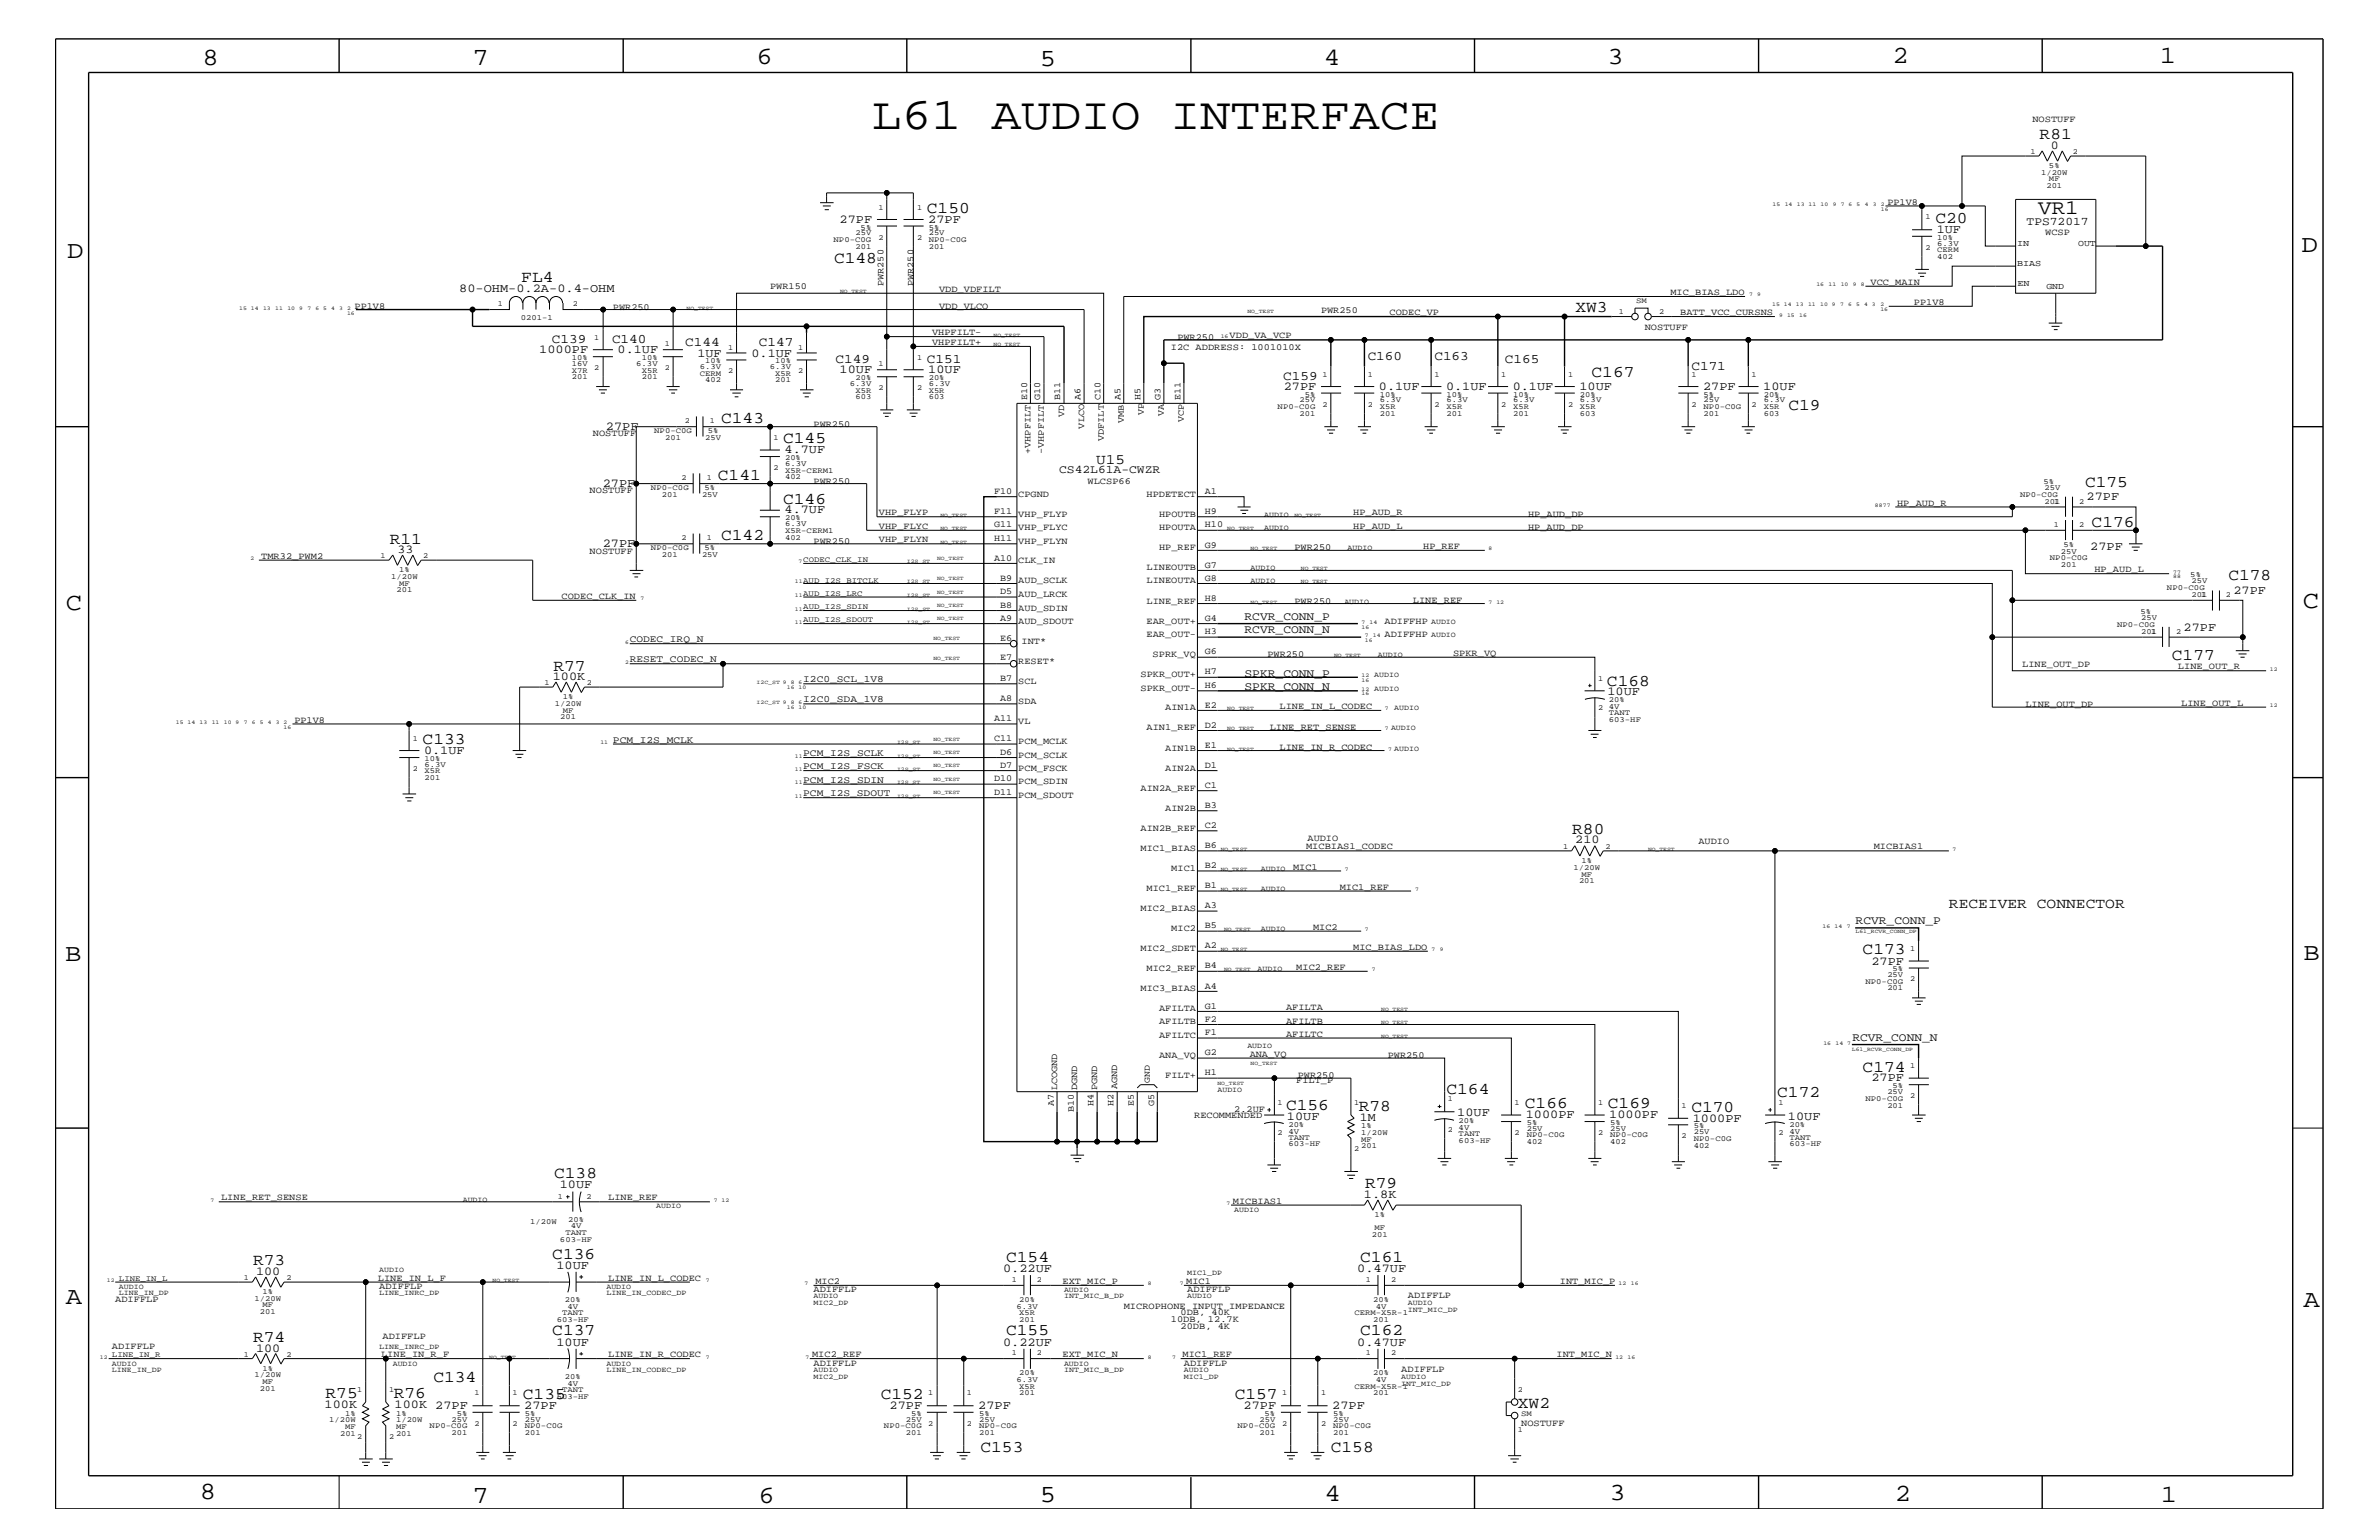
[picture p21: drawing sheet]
<svg xmlns="http://www.w3.org/2000/svg" width="432mm" height="279mm" viewBox="0 0 432 279" stroke-linecap="round" stroke-linejoin="round" font-family="sans-serif">
<defs><g id="words">
<text font-size="8.2" x="158.2" y="23.4">L61 AUDIO INTERFACE</text>
<g font-size="4.5">
<text x="36.8" y="11.7">8</text>
<text x="85.8" y="11.7">7</text>
<text x="137.3" y="11.5">6</text>
<text x="240.3" y="11.7">4</text>
<text x="291.8" y="11.5">3</text>
<text x="343.5" y="11.5">2</text>
<text x="392" y="11.5">1</text>
<text x="188.7" y="12.1">5</text>
<text x="12.2" y="46.8">D</text>
<text x="417.7" y="45.7">D</text>
<text x="11.9" y="110.6">C</text>
<text x="418" y="110.3">C</text>
<text x="11.9" y="174.3">B</text>
<text x="418.1" y="174.2">B</text>
<text x="11.9" y="236.7">A</text>
<text x="418.1" y="237.1">A</text>
<text x="36.2" y="271.9">8</text>
<text x="85.8" y="272.7">7</text>
<text x="137.7" y="272.7">6</text>
<text x="188.7" y="272.5">5</text>
<text x="240.4" y="272.3">4</text>
<text x="292.1" y="272.2">3</text>
<text x="343.9" y="272.3">2</text>
<text x="392.2" y="272.6">1</text>
</g>
<text font-size="3.7" x="370" y="38.9">VR1</text>
<g font-size="3">
<text x="370.2" y="25.3">R81</text>
<text x="168.2" y="38.6">C150</text>
<text x="351.3" y="40.4">C20</text>
<text x="151.4" y="47.7">C148</text>
<text x="94.6" y="51.3">FL4</text>
<text x="286" y="56.7">XW3</text>
<text x="288.9" y="68.4">C167</text>
<text x="130.9" y="76.8">C143</text>
<text x="324.6" y="74.4">C19</text>
<text x="142.2" y="80.5">C145</text>
<text x="130.3" y="87.1">C141</text>
<text x="378.5" y="88.3">C175</text>
<text x="142.2" y="91.4">C146</text>
<text x="379.6" y="95.6">C176</text>
<text x="70.7" y="98.7">R11</text>
<text x="130.9" y="98">C142</text>
<text x="404.5" y="105.3">C178</text>
<text x="394.2" y="119.8">C177</text>
<text x="100.5" y="121.7">R77</text>
<text x="291.7" y="124.4">C168</text>
<text x="76.7" y="135">C133</text>
<text x="285.4" y="151.3">R80</text>
<text x="338.1" y="173.2">C173</text>
<text x="338.1" y="194.4">C174</text>
<text x="233.4" y="201.5">C156</text>
<text x="246.6" y="201.5">R78</text>
<text x="262.6" y="198.4">C164</text>
<text x="276.8" y="201">C166</text>
<text x="291.8" y="201">C169</text>
<text x="307" y="201.7">C170</text>
<text x="322.6" y="199">C172</text>
<text x="100.6" y="213.8">C138</text>
<text x="247.8" y="215.6">R79</text>
<text x="45.9" y="229.6">R73</text>
<text x="100.2" y="228.4">C136</text>
<text x="182.6" y="229">C154</text>
<text x="246.9" y="229">C161</text>
<text x="45.9" y="243.5">R74</text>
<text x="100.2" y="242.3">C137</text>
<text x="182.6" y="242.3">C155</text>
<text x="246.9" y="242.3">C162</text>
<text x="78.7" y="250.7">C134</text>
<text x="59.1" y="253.7">R75</text>
<text x="71.5" y="253.7">R76</text>
<text x="94.9" y="253.8">C135</text>
<text x="159.9" y="253.8">C152</text>
<text x="224.1" y="253.8">C157</text>
<text x="275.5" y="255.5">XW2</text>
<text x="178" y="263.5">C153</text>
<text x="241.6" y="263.5">C158</text>
</g>
<g font-size="2.6">
<text x="199" y="84.1">U15</text>
<text x="353.7" y="164.7">RECEIVER CONNECTOR</text>
</g>
<g font-size="2.4">
<text x="100.2" y="62.3">C139</text>
<text x="111.1" y="62.3">C140</text>
<text x="124.4" y="62.9">C144</text>
<text x="137.8" y="62.9">C147</text>
<text x="151.6" y="65.9">C149</text>
<text x="168.2" y="65.9">C151</text>
<text x="248.2" y="65.3">C160</text>
<text x="260.4" y="65.3">C163</text>
<text x="273.1" y="65.9">C165</text>
<text x="232.9" y="68.9">C159</text>
<text x="307" y="67.1">C171</text>
</g>
<g font-size="2.2">
<text x="372.2" y="27">0</text>
<text x="152.4" y="40.4">27PF</text>
<text x="168.5" y="40.4">27PF</text>
<text x="351.5" y="42.3">1UF</text>
<text x="83.4" y="52.9">80-OHM-0.2A-0.4-OHM</text>
<text x="97.9" y="64">1000PF</text>
<text x="112.1" y="64">0.1UF</text>
<text x="126.6" y="64.7">1UF</text>
<text x="136.4" y="64.7">0.1UF</text>
<text x="152.4" y="67.7">10UF</text>
<text x="168.5" y="67.7">10UF</text>
<text x="233" y="70.7">27PF</text>
<text x="250.3" y="70.7">0.1UF</text>
<text x="262.5" y="70.7">0.1UF</text>
<text x="274.6" y="70.7">0.1UF</text>
<text x="286.7" y="70.7">10UF</text>
<text x="309.1" y="70.7">27PF</text>
<text x="320" y="70.7">10UF</text>
<text x="110" y="78">27PF</text>
<text x="142.4" y="82.2">4.7UF</text>
<text x="109.4" y="88.3">27PF</text>
<text x="142.4" y="93.2">4.7UF</text>
<text x="378.7" y="90.7">27PF</text>
<text x="72.1" y="100.4">33</text>
<text x="109.4" y="99.3">27PF</text>
<text x="379.4" y="99.9">27PF</text>
<text x="405.4" y="107.7">27PF</text>
<text x="396.3" y="114.4">27PF</text>
<text x="100.3" y="123.4">100K</text>
<text x="291.8" y="126.2">10UF</text>
<text x="77" y="136.8">0.1UF</text>
<text x="285.9" y="153">210</text>
<text x="339.7" y="175">27PF</text>
<text x="339.7" y="196.2">27PF</text>
<text x="233.6" y="203.1">10UF</text>
<text x="246.8" y="203.4">1M</text>
<text x="264.5" y="202.6">10UF</text>
<text x="276.9" y="202.9">1000PF</text>
<text x="292.1" y="202.9">1000PF</text>
<text x="307.3" y="203.5">1000PF</text>
<text x="324.5" y="203.1">10UF</text>
<text x="101.6" y="215.6">10UF</text>
<text x="247.6" y="217.3">1.8K</text>
<text x="46.5" y="231.3">100</text>
<text x="101" y="230.2">10UF</text>
<text x="182.1" y="230.7">0.22UF</text>
<text x="246.3" y="230.7">0.47UF</text>
<text x="46.5" y="245.2">100</text>
<text x="101" y="244.1">10UF</text>
<text x="182.1" y="244.1">0.22UF</text>
<text x="246.3" y="244.1">0.47UF</text>
<text x="58.9" y="255.5">100K</text>
<text x="71.6" y="255.5">100K 27PF</text>
<text x="95.2" y="255.6">27PF</text>
<text x="161.5" y="255.6">27PF</text>
<text x="177.5" y="255.6">27PF</text>
<text x="225.7" y="255.6">27PF</text>
<text x="241.8" y="255.6">27PF</text>
</g>
<g font-size="2.1">
<text x="367.8" y="40.8">TPS72017</text>
<text x="192.2" y="85.9">CS42L61A-CWZR</text>
<text x="225.9" y="112.6">RCVR_CONN_P</text>
<text x="225.9" y="114.9">RCVR_CONN_N</text>
<text x="225.9" y="125.3">SPKR_CONN_N</text>
<text x="225.9" y="122.8">SPKR_CONN_P</text>
<text x="336.8" y="167.7">RCVR_CONN_P</text>
<text x="336.2" y="188.9">RCVR_CONN_N</text>
</g>
<g font-size="1.8">
<text x="114.3" y="116.5">CODEC_IRQ_N</text>
<text x="114.3" y="120.2">RESET_CODEC_N</text>
<text x="145.8" y="123.8">I2C0_SCL_1V8</text>
<text x="145.8" y="127.5">I2C0_SDA_1V8</text>
<text x="111.3" y="134.7">PCM_I2S_MCLK</text>
<text x="145.8" y="137.2">PCM_I2S_SCLK</text>
<text x="145.8" y="142">PCM_I2S_SDIN</text>
<text x="145.8" y="139.6">PCM_I2S_FSCK</text>
<text x="145.8" y="144.5">PCM_I2S_SDOUT</text>
</g>
<g font-size="1.7">
<text x="368.9" y="22.2">NOSTUFF</text>
<text x="342.6" y="37.2">PP1V8</text>
<text x="371.2" y="42.6">WCSP</text>
<text x="139.8" y="52.5">PWR150</text>
<text x="160.4" y="51.9" transform="rotate(-90 160.4 51.9)">PWR250</text>
<text x="165.8" y="51.9" transform="rotate(-90 165.8 51.9)">PWR250</text>
<text x="170.4" y="52.9">VDD_VDFILT</text>
<text x="303.2" y="53.5">MIC_BIAS_LDO</text>
<text x="339.5" y="51.7">VCC_MAIN</text>
<text x="64.3" y="56">PP1V8</text>
<text x="111.3" y="56.2">PWR250</text>
<text x="170.4" y="56">VDD_VLCO</text>
<text x="239.8" y="56.8">PWR250</text>
<text x="252.2" y="57.2">CODEC_VP</text>
<text x="298.5" y="59.8">NOSTUFF</text>
<text x="305" y="57.2">BATT_VCC_CURSNS</text>
<text x="347.4" y="55.3">PP1V8</text>
<text x="169.2" y="62.6">VHPFILT+</text>
<text x="169.2" y="60.8">VHPFILT-</text>
<text x="212.5" y="63.4">I2C ADDRESS: 1001010X</text>
<text x="213.7" y="61.7">PWR250</text>
<text x="223.2" y="61.4">VDD_VA_VCP</text>
<text x="147.7" y="77.4">PWR250</text>
<text x="186.4" y="72.6" transform="rotate(-90 186.4 72.6)">E10</text>
<text x="188.8" y="72.6" transform="rotate(-90 188.8 72.6)">G10</text>
<text x="192.4" y="72.6" transform="rotate(-90 192.4 72.6)">B11</text>
<text x="193.1" y="75.6" transform="rotate(-90 193.1 75.6)">VD</text>
<text x="196.1" y="72.6" transform="rotate(-90 196.1 72.6)">A6</text>
<text x="196.8" y="77.8" transform="rotate(-90 196.8 77.8)">VLCO</text>
<text x="199.7" y="72.6" transform="rotate(-90 199.7 72.6)">C10</text>
<text x="203.4" y="72.6" transform="rotate(-90 203.4 72.6)">A5</text>
<text x="204" y="76.7" transform="rotate(-90 204 76.7)">VMB</text>
<text x="207" y="72.6" transform="rotate(-90 207 72.6)">H5</text>
<text x="207.6" y="75.4" transform="rotate(-90 207.6 75.4)">VP</text>
<text x="210.7" y="72.6" transform="rotate(-90 210.7 72.6)">G3</text>
<text x="211.2" y="75.6" transform="rotate(-90 211.2 75.6)">VA</text>
<text x="214.3" y="72.6" transform="rotate(-90 214.3 72.6)">E11</text>
<text x="214.9" y="76.7" transform="rotate(-90 214.9 76.7)">VCP</text>
<text x="107.6" y="79.2">NOSTUFF</text>
<text x="187" y="82.4" transform="rotate(-90 187 82.4)">+VHPFILT</text>
<text x="189.5" y="82.4" transform="rotate(-90 189.5 82.4)">-VHPFILT</text>
<text x="200.3" y="80" transform="rotate(-90 200.3 80)">VDFILT</text>
<text x="107" y="89.5">NOSTUFF</text>
<text x="147.7" y="87.7">PWR250</text>
<text x="180.4" y="89.7">F10</text>
<text x="197.4" y="87.7">WLCSP66</text>
<text x="218.7" y="89.7">A1</text>
<text x="159.5" y="96">VHP_FLYC</text>
<text x="159.5" y="93.5">VHP_FLYP</text>
<text x="180.4" y="95.7">G11</text>
<text x="180.4" y="93.3">F11</text>
<text x="184.8" y="93.8">VHP_FLYP</text>
<text x="184.8" y="90.1">CPGND</text>
<text x="208.1" y="90.1">HPDETECT</text>
<text x="210.4" y="93.8">HPOUTB</text>
<text x="218.7" y="95.7">H10</text>
<text x="218.7" y="93.3">H9</text>
<text x="245.6" y="96">HP_AUD_L</text>
<text x="245.6" y="93.5">HP_AUD_R</text>
<text x="277.4" y="93.8">HP_AUD_DP</text>
<text x="344.3" y="91.7">HP_AUD_R</text>
<text x="47.4" y="101.4">TMR32_PWM2</text>
<text x="107" y="100.4">NOSTUFF</text>
<text x="147.7" y="98.7">PWR250</text>
<text x="159.5" y="98.4">VHP_FLYN</text>
<text x="180.4" y="101.8">A10</text>
<text x="180.4" y="98.2">H11</text>
<text x="184.8" y="98.7">VHP_FLYN</text>
<text x="184.8" y="96.2">VHP_FLYC</text>
<text x="210.4" y="96.2">HPOUTA</text>
<text x="210.4" y="99.9">HP_REF</text>
<text x="218.7" y="99.3">G9</text>
<text x="235" y="99.9">PWR250</text>
<text x="258.3" y="99.6">HP_REF</text>
<text x="277.4" y="96.2">HP_AUD_DP</text>
<text x="181.5" y="107.8">D5</text>
<text x="181.5" y="105.4">B9</text>
<text x="184.8" y="105.9">AUD_SCLK</text>
<text x="184.8" y="102.2">CLK_IN</text>
<text x="208.1" y="103.5">LINEOUTB</text>
<text x="208.1" y="105.9">LINEOUTA</text>
<text x="218.7" y="105.4">G8</text>
<text x="218.7" y="103">G7</text>
<text x="380.2" y="103.8">HP_AUD_L</text>
<text x="101.9" y="108.7">CODEC_CLK_IN</text>
<text x="181.5" y="110.3">B8</text>
<text x="181.5" y="112.7">A9</text>
<text x="184.8" y="108.3">AUD_LRCK</text>
<text x="184.8" y="110.8">AUD_SDIN</text>
<text x="184.8" y="113.1">AUD_SDOUT</text>
<text x="208.1" y="109.5">LINE_REF</text>
<text x="208.1" y="113.1">EAR_OUT+</text>
<text x="218.7" y="112.7">G4</text>
<text x="218.7" y="109.1">H8</text>
<text x="235" y="109.5">PWR250</text>
<text x="251.3" y="113.1">ADIFFHP</text>
<text x="256.5" y="109.3">LINE_REF</text>
<text x="181.5" y="116.4">E6</text>
<text x="181.5" y="119.8">E7</text>
<text x="185.4" y="116.8">INT*</text>
<text x="208.1" y="115.6">EAR_OUT-</text>
<text x="209.2" y="119.2">SPRK_VQ</text>
<text x="218.7" y="115.1">H3</text>
<text x="218.7" y="118.7">G6</text>
<text x="230" y="119.2">PWR250</text>
<text x="251.3" y="115.6">ADIFFHP</text>
<text x="263.7" y="119">SPKR_VQ</text>
<text x="181.5" y="123.5">B7</text>
<text x="184.8" y="120.4">RESET*</text>
<text x="184.8" y="124.1">SCL</text>
<text x="207" y="122.9">SPKR_OUT+</text>
<text x="207" y="125.3">SPKR_OUT-</text>
<text x="218.7" y="124.8">H6</text>
<text x="218.7" y="122.4">H7</text>
<text x="367" y="121">LINE_OUT_DP</text>
<text x="395.3" y="121.4">LINE_OUT_R</text>
<text x="53.4" y="131.1">PP1V8</text>
<text x="180.4" y="130.8">A11</text>
<text x="181.5" y="127.1">A8</text>
<text x="184.8" y="127.7">SDA</text>
<text x="184.8" y="131.3">VL</text>
<text x="211.5" y="128.9">AIN1A</text>
<text x="218.7" y="128.5">E2</text>
<text x="232.2" y="128.7">LINE_IN_L_CODEC</text>
<text x="367.6" y="128.3">LINE_OUT_DP</text>
<text x="395.9" y="128">LINE_OUT_L</text>
<text x="180.4" y="134.5">C11</text>
<text x="181.5" y="136.9">D6</text>
<text x="184.8" y="135">PCM_MCLK</text>
<text x="184.8" y="137.4">PCM_SCLK</text>
<text x="208.1" y="132.5">AIN1_REF</text>
<text x="211.5" y="136.2">AIN1B</text>
<text x="218.7" y="132.1">D2</text>
<text x="218.7" y="135.7">E1</text>
<text x="230.5" y="132.4">LINE_RET_SENSE</text>
<text x="232.2" y="136">LINE_IN_R_CODEC</text>
<text x="180.4" y="141.8">D10</text>
<text x="181.5" y="139.4">D7</text>
<text x="184.8" y="142.3">PCM_SDIN</text>
<text x="184.8" y="139.8">PCM_FSCK</text>
<text x="207" y="143.5">AIN2A_REF</text>
<text x="211.5" y="139.8">AIN2A</text>
<text x="218.7" y="139.4">D1</text>
<text x="218.7" y="143">C1</text>
<text x="180.4" y="144.2">D11</text>
<text x="184.8" y="144.7">PCM_SDOUT</text>
<text x="211.5" y="147.1">AIN2B</text>
<text x="218.7" y="146.7">B3</text>
<text x="207" y="150.7">AIN2B_REF</text>
<text x="207" y="154.4">MIC1_BIAS</text>
<text x="218.7" y="150.2">C2</text>
<text x="218.7" y="153.9">B6</text>
<text x="237.1" y="154.1">MICBIAS1_CODEC</text>
<text x="237.3" y="152.6">AUDIO</text>
<text x="308.3" y="153.2">AUDIO</text>
<text x="340.1" y="154.1">MICBIAS1</text>
<text x="208.1" y="161.7">MIC1_REF</text>
<text x="212.6" y="158">MIC1</text>
<text x="218.7" y="157.5">B2</text>
<text x="218.7" y="161.1">B1</text>
<text x="234.7" y="157.8">MIC1</text>
<text x="243.2" y="161.4">MIC1_REF</text>
<text x="207" y="165.3">MIC2_BIAS</text>
<text x="218.7" y="164.8">A3</text>
<text x="207" y="172.6">MIC2_SDET</text>
<text x="212.6" y="168.9">MIC2</text>
<text x="218.7" y="168.4">B5</text>
<text x="218.7" y="172.1">A2</text>
<text x="238.3" y="168.7">MIC2</text>
<text x="245.6" y="172.3">MIC_BIAS_LDO</text>
<text x="207" y="179.9">MIC3_BIAS</text>
<text x="208.1" y="176.2">MIC2_REF</text>
<text x="218.7" y="175.7">B4</text>
<text x="218.7" y="179.4">A4</text>
<text x="235.3" y="176">MIC2_REF</text>
<text x="210.4" y="183.5">AFILTA</text>
<text x="210.4" y="185.9">AFILTB</text>
<text x="218.7" y="183">G1</text>
<text x="218.7" y="185.4">F2</text>
<text x="233.4" y="183.2">AFILTA</text>
<text x="233.4" y="185.7">AFILTB</text>
<text x="210.4" y="188.3">AFILTC</text>
<text x="210.4" y="192">ANA_VQ</text>
<text x="218.7" y="187.8">F1</text>
<text x="218.7" y="191.5">G2</text>
<text x="226.8" y="191.7">ANA_VQ</text>
<text x="233.4" y="188.1">AFILTC</text>
<text x="251.9" y="192">PWR250</text>
<text x="191.9" y="197.8" transform="rotate(-90 191.9 197.8)">LCOGND</text>
<text x="195.5" y="197.8" transform="rotate(-90 195.5 197.8)">DGND</text>
<text x="199.1" y="197.8" transform="rotate(-90 199.1 197.8)">PGND</text>
<text x="202.8" y="197.6" transform="rotate(-90 202.8 197.6)">AGND</text>
<text x="211.5" y="195.6">FILT+</text>
<text x="218.7" y="195.1">H1</text>
<text x="235.3" y="196.5">FILT_P</text>
<text x="235.5" y="195.6">PWR250</text>
<text x="191.3" y="200.6" transform="rotate(-90 191.3 200.6)">A7</text>
<text x="194.9" y="201.7" transform="rotate(-90 194.9 201.7)">B10</text>
<text x="198.5" y="200.6" transform="rotate(-90 198.5 200.6)">H4</text>
<text x="202.1" y="200.7" transform="rotate(-90 202.1 200.7)">H2</text>
<text x="205.8" y="200.6" transform="rotate(-90 205.8 200.6)">E5</text>
<text x="209.5" y="200.6" transform="rotate(-90 209.5 200.6)">G5</text>
<text x="216.7" y="202.9">RECOMMENDED</text>
<text x="224" y="201.7">2.2UF</text>
<text x="40.1" y="217.8">LINE_RET_SENSE</text>
<text x="110.4" y="217.8">LINE_REF</text>
<text x="223.8" y="218.4">MICBIAS1</text>
<text x="68.6" y="232.4">LINE_IN_L_F</text>
<text x="68.8" y="233.8">ADIFFLP</text>
<text x="110.4" y="232.4">LINE_IN_L_CODEC</text>
<text x="148" y="232.9">MIC2</text>
<text x="192.9" y="232.9">EXT_MIC_P</text>
<text x="215.3" y="232.9">MIC1</text>
<text x="283.1" y="232.9">INT_MIC_P</text>
<text x="20.9" y="236.2">ADIFFLP</text>
<text x="147.7" y="234.4">ADIFFLP</text>
<text x="204" y="237.4">MICROPHONE INPUT IMPEDANCE</text>
<text x="212.5" y="239.9">10DB, 12.7K</text>
<text x="214.3" y="238.6">0DB, 40K</text>
<text x="215.5" y="234.4">ADIFFLP</text>
<text x="255.5" y="235.6">ADIFFLP</text>
<text x="20.3" y="244.7">ADIFFLP</text>
<text x="69.4" y="242.9">ADIFFLP</text>
<text x="214.3" y="241.1">20DB, 4K</text>
<text x="69.2" y="246.2">LINE_IN_R_F</text>
<text x="110.4" y="246.2">LINE_IN_R_CODEC</text>
<text x="147.4" y="246.2">MIC2_REF</text>
<text x="147.7" y="247.8">ADIFFLP</text>
<text x="192.9" y="246.2">EXT_MIC_N</text>
<text x="214.6" y="246.2">MIC1_REF</text>
<text x="214.9" y="247.8">ADIFFLP</text>
<text x="254.3" y="248.9">ADIFFLP</text>
<text x="282.5" y="246.2">INT_MIC_N</text>
<text x="276.1" y="258.7">NOSTUFF</text>
</g>
<g font-size="1.6">
<text x="366.1" y="44.6">IN</text>
<text x="377.2" y="44.6">OUT</text>
<text x="366.1" y="48.3">BIAS</text>
<text x="366.2" y="51.9">EN</text>
<text x="371.4" y="52.5">GND</text>
<text x="208.7" y="196.5" transform="rotate(-90 208.7 196.5)">GND</text>
</g>
<g font-size="1.4">
<text x="368.6" y="28">1</text>
<text x="376.3" y="28">2</text>
<text x="370.5" y="31.7">1/20W</text>
<text x="371.4" y="34.1">201</text>
<text x="371.9" y="32.9">MF</text>
<text x="371.9" y="30.5">5%</text>
<text x="156.2" y="41.7">5%</text>
<text x="159.4" y="38">1</text>
<text x="166.5" y="38">1</text>
<text x="168.6" y="41.7">5%</text>
<text x="349.5" y="39.8">1</text>
<text x="151.3" y="44">NP0-C0G</text>
<text x="155.3" y="42.7">25V</text>
<text x="155.3" y="45.2">201</text>
<text x="159.4" y="43.5">2</text>
<text x="166.5" y="43.5">2</text>
<text x="168.6" y="42.7">25V</text>
<text x="168.6" y="44">NP0-C0G</text>
<text x="168.6" y="45.2">201</text>
<text x="349.5" y="45.3">2</text>
<text x="351.6" y="44.6">6.3V</text>
<text x="351.6" y="45.7">CERM</text>
<text x="351.6" y="47">402</text>
<text x="351.6" y="43.5">10%</text>
<text x="90.3" y="55.6">1</text>
<text x="94.5" y="58.1">0201-1</text>
<text x="104" y="55.6">2</text>
<text x="293.8" y="57">1</text>
<text x="297" y="55">SM</text>
<text x="301.1" y="57">2</text>
<text x="103.8" y="65.3">10%</text>
<text x="107.9" y="61.7">1</text>
<text x="116.5" y="65.3">10%</text>
<text x="120.7" y="62.9">1</text>
<text x="128" y="65.9">10%</text>
<text x="132.2" y="63.4">1</text>
<text x="140.7" y="65.9">10%</text>
<text x="144.9" y="63.4">1</text>
<text x="166.5" y="65.3">1</text>
<text x="103.8" y="67.6">X7R</text>
<text x="103.8" y="68.8">201</text>
<text x="103.8" y="66.4">16V</text>
<text x="107.9" y="67.1">2</text>
<text x="115.5" y="66.4">6.3V</text>
<text x="116.5" y="67.6">X5R</text>
<text x="116.5" y="68.8">201</text>
<text x="120.7" y="67.1">2</text>
<text x="127" y="68.2">CERM</text>
<text x="127" y="67">6.3V</text>
<text x="128" y="69.4">402</text>
<text x="132.2" y="67.7">2</text>
<text x="139.7" y="67">6.3V</text>
<text x="140.7" y="68.2">X5R</text>
<text x="140.7" y="69.4">201</text>
<text x="144.9" y="67.7">2</text>
<text x="154.3" y="70">6.3V</text>
<text x="155.3" y="71.2">X5R</text>
<text x="155.3" y="68.9">20%</text>
<text x="159.4" y="66.5">1</text>
<text x="159.4" y="70.7">2</text>
<text x="166.5" y="70.7">2</text>
<text x="168.6" y="71.2">X5R</text>
<text x="168.6" y="68.9">20%</text>
<text x="168.6" y="70">6.3V</text>
<text x="236.8" y="72">5%</text>
<text x="240" y="68.4">1</text>
<text x="248.2" y="68.4">1</text>
<text x="250.4" y="72">10%</text>
<text x="260.3" y="68.4">1</text>
<text x="262.6" y="72">10%</text>
<text x="272.5" y="68.4">1</text>
<text x="274.7" y="72">10%</text>
<text x="284.6" y="68.4">1</text>
<text x="286.8" y="72">20%</text>
<text x="307" y="68.4">1</text>
<text x="309.2" y="72">5%</text>
<text x="317.9" y="68.4">1</text>
<text x="320.1" y="72">20%</text>
<text x="124.3" y="76.8">2</text>
<text x="128.9" y="76.8">1</text>
<text x="155.3" y="72.4">603</text>
<text x="168.6" y="72.4">603</text>
<text x="231.9" y="74.3">NP0-C0G</text>
<text x="235.9" y="75.5">201</text>
<text x="235.9" y="73">25V</text>
<text x="240" y="73.8">2</text>
<text x="248.2" y="73.8">2</text>
<text x="250.4" y="75.5">201</text>
<text x="250.4" y="74.3">X5R</text>
<text x="250.4" y="73">6.3V</text>
<text x="260.3" y="73.8">2</text>
<text x="262.6" y="73">6.3V</text>
<text x="262.6" y="74.3">X5R</text>
<text x="262.6" y="75.5">201</text>
<text x="272.5" y="73.8">2</text>
<text x="274.7" y="75.5">201</text>
<text x="274.7" y="74.3">X5R</text>
<text x="274.7" y="73">6.3V</text>
<text x="284.6" y="73.8">2</text>
<text x="286.8" y="73">6.3V</text>
<text x="286.8" y="75.5">603</text>
<text x="286.8" y="74.3">X5R</text>
<text x="307" y="73.8">2</text>
<text x="309.2" y="74.3">NP0-C0G</text>
<text x="309.2" y="73">25V</text>
<text x="309.2" y="75.5">201</text>
<text x="317.9" y="73.8">2</text>
<text x="320.1" y="74.3">X5R</text>
<text x="320.1" y="75.5">603</text>
<text x="320.1" y="73">6.3V</text>
<text x="118.7" y="78.6">NP0-C0G</text>
<text x="120.7" y="79.9">201</text>
<text x="128" y="79.9">25V</text>
<text x="128.5" y="78.6">5%</text>
<text x="140.4" y="79.9">1</text>
<text x="142.5" y="83.5">20%</text>
<text x="118.2" y="88.9">NP0-C0G</text>
<text x="123.7" y="87.1">2</text>
<text x="127.9" y="88.9">5%</text>
<text x="128.3" y="87.1">1</text>
<text x="140.4" y="85.3">2</text>
<text x="142.5" y="87">402</text>
<text x="142.5" y="84.5">6.3V</text>
<text x="142.5" y="85.8">X5R-CERM1</text>
<text x="370.9" y="87.7">5%</text>
<text x="371.1" y="88.9">25V</text>
<text x="120.1" y="90.1">201</text>
<text x="127.4" y="90.1">25V</text>
<text x="142.5" y="94.3">20%</text>
<text x="142.5" y="95.4">6.3V</text>
<text x="229.4" y="93.8">AUDIO</text>
<text x="366.6" y="90.1">NP0-C0G</text>
<text x="371.1" y="91.4">201</text>
<text x="372.8" y="91.4">1</text>
<text x="372.8" y="95.6">1</text>
<text x="377.4" y="91.4">2</text>
<text x="377.4" y="95.6">2</text>
<text x="69.1" y="101.3">1</text>
<text x="76.8" y="101.3">2</text>
<text x="118.2" y="99.9">NP0-C0G</text>
<text x="120.1" y="101">201</text>
<text x="123.7" y="98">2</text>
<text x="127.4" y="101">25V</text>
<text x="127.9" y="99.9">5%</text>
<text x="128.3" y="98">1</text>
<text x="142.5" y="97.9">402</text>
<text x="142.5" y="96.7">X5R-CERM1</text>
<text x="229.4" y="96.2">AUDIO</text>
<text x="244.6" y="99.9">AUDIO</text>
<text x="372.1" y="101.6">NP0-C0G</text>
<text x="374.1" y="100.4">25V</text>
<text x="374.5" y="99.3">5%</text>
<text x="71" y="105">1/20W</text>
<text x="72" y="107.5">201</text>
<text x="72.4" y="106.3">MF</text>
<text x="72.4" y="103.8">1%</text>
<text x="145.8" y="105.7">AUD_I2S_BITCLK</text>
<text x="145.8" y="102.1">CODEC_CLK_IN</text>
<text x="227" y="103.5">AUDIO</text>
<text x="227" y="105.9">AUDIO</text>
<text x="374.1" y="102.9">201</text>
<text x="393.3" y="107.1">NP0-C0G</text>
<text x="397.6" y="104.7">5%</text>
<text x="397.8" y="105.9">25V</text>
<text x="145.8" y="108.1">AUD_I2S_LRC</text>
<text x="145.8" y="112.9">AUD_I2S_SDOUT</text>
<text x="145.8" y="110.5">AUD_I2S_SDIN</text>
<text x="244" y="109.5">AUDIO</text>
<text x="259.8" y="113.1">AUDIO</text>
<text x="384.3" y="113.7">NP0-C0G</text>
<text x="388.5" y="111.4">5%</text>
<text x="388.6" y="112.6">25V</text>
<text x="397.8" y="108.3">201</text>
<text x="399.5" y="108.3">1</text>
<text x="404" y="108.3">2</text>
<text x="250.1" y="119.2">AUDIO</text>
<text x="259.8" y="115.6">AUDIO</text>
<text x="388.6" y="115">201</text>
<text x="390.4" y="115">1</text>
<text x="395" y="115">2</text>
<text x="98.8" y="124.3">1</text>
<text x="106.5" y="124.3">2</text>
<text x="249.4" y="125.3">AUDIO</text>
<text x="249.4" y="122.9">AUDIO</text>
<text x="290.1" y="123.5">1</text>
<text x="100.7" y="128">1/20W</text>
<text x="101.7" y="130.5">201</text>
<text x="102.2" y="126.9">1%</text>
<text x="102.2" y="129.3">MF</text>
<text x="253.1" y="128.9">AUDIO</text>
<text x="290.1" y="128.9">2</text>
<text x="292" y="127.5">20%</text>
<text x="292" y="131">603-HF</text>
<text x="292" y="128.7">4V</text>
<text x="292" y="129.7">TANT</text>
<text x="74.9" y="134.4">1</text>
<text x="252.5" y="132.5">AUDIO</text>
<text x="253.1" y="136.2">AUDIO</text>
<text x="74.9" y="139.8">2</text>
<text x="77" y="141.5">201</text>
<text x="77" y="140.3">X5R</text>
<text x="77" y="138">10%</text>
<text x="77" y="139.1">6.3V</text>
<text x="283.7" y="154">1</text>
<text x="291.4" y="154">2</text>
<text x="228.9" y="158">AUDIO</text>
<text x="228.9" y="161.7">AUDIO</text>
<text x="285.6" y="157.8">1/20W</text>
<text x="286.6" y="160.2">201</text>
<text x="287.1" y="159">MF</text>
<text x="287.1" y="156.6">1%</text>
<text x="228.9" y="168.9">AUDIO</text>
<text x="346.7" y="172.6">1</text>
<text x="228.3" y="176.2">AUDIO</text>
<text x="338.6" y="178.5">NP0-C0G</text>
<text x="342.6" y="179.7">201</text>
<text x="342.6" y="177.3">25V</text>
<text x="343.5" y="176.2">5%</text>
<text x="346.7" y="178">2</text>
<text x="226.4" y="190.2">AUDIO</text>
<text x="343.5" y="197.4">5%</text>
<text x="346.7" y="193.7">1</text>
<text x="221" y="198.1">AUDIO</text>
<text x="231.9" y="200.4">1</text>
<text x="245.8" y="200.4">1</text>
<text x="262.8" y="199.8">1</text>
<text x="264.8" y="203.8">20%</text>
<text x="274.9" y="200.4">1</text>
<text x="290.1" y="200.4">1</text>
<text x="305.2" y="201">1</text>
<text x="322.8" y="200.4">1</text>
<text x="338.6" y="199.8">NP0-C0G</text>
<text x="342.6" y="200.9">201</text>
<text x="342.6" y="198.5">25V</text>
<text x="346.7" y="199.2">2</text>
<text x="231.9" y="205.9">2</text>
<text x="233.8" y="208">603-HF</text>
<text x="233.8" y="206.8">TANT</text>
<text x="233.8" y="205.7">4V</text>
<text x="233.8" y="204.4">20%</text>
<text x="245.8" y="208.9">2</text>
<text x="247.1" y="207.1">MF</text>
<text x="247.1" y="204.7">1%</text>
<text x="247.1" y="208.3">201</text>
<text x="247.1" y="205.9">1/20W</text>
<text x="262.8" y="205.3">2</text>
<text x="264.8" y="207.4">603-HF</text>
<text x="264.8" y="205.1">4V</text>
<text x="264.8" y="206.2">TANT</text>
<text x="274.9" y="205.9">2</text>
<text x="277.1" y="206.4">NP0-C0G</text>
<text x="277.1" y="207.6">402</text>
<text x="277.1" y="205.2">25V</text>
<text x="277.1" y="204.1">5%</text>
<text x="290.1" y="205.9">2</text>
<text x="292.3" y="205.2">25V</text>
<text x="292.3" y="207.6">402</text>
<text x="292.3" y="206.4">NP0-C0G</text>
<text x="292.3" y="204.1">5%</text>
<text x="305.2" y="206.5">2</text>
<text x="307.4" y="207">NP0-C0G</text>
<text x="307.4" y="204.7">5%</text>
<text x="307.4" y="208.2">402</text>
<text x="307.4" y="205.8">25V</text>
<text x="322.8" y="205.9">2</text>
<text x="324.8" y="208">603-HF</text>
<text x="324.8" y="205.7">4V</text>
<text x="324.8" y="206.8">TANT</text>
<text x="324.8" y="204.4">20%</text>
<text x="84" y="218">AUDIO</text>
<text x="101.3" y="217.5">1</text>
<text x="103.1" y="221.7">20%</text>
<text x="106.4" y="217.5">2</text>
<text x="119.1" y="219.2">AUDIO</text>
<text x="224" y="219.8">AUDIO</text>
<text x="249.5" y="220.8">1%</text>
<text x="96.2" y="222">1/20W</text>
<text x="101.6" y="225.3">603-HF</text>
<text x="102.6" y="224.1">TANT</text>
<text x="103.6" y="222.9">4V</text>
<text x="249" y="224.5">201</text>
<text x="249.5" y="223.2">MF</text>
<text x="21.6" y="232.4">LINE_IN_L</text>
<text x="21.6" y="233.8">AUDIO</text>
<text x="44.3" y="232.2">1</text>
<text x="52" y="232.2">2</text>
<text x="68.8" y="230.7">AUDIO</text>
<text x="110.1" y="233.8">AUDIO</text>
<text x="183.6" y="232.6">1</text>
<text x="188.2" y="232.6">2</text>
<text x="215.5" y="231.3">MIC1_DP</text>
<text x="247.9" y="232.6">1</text>
<text x="252.5" y="232.6">2</text>
<text x="21.6" y="235">LINE_IN_DP</text>
<text x="46.2" y="236">1/20W</text>
<text x="47.2" y="238.4">201</text>
<text x="47.6" y="234.7">1%</text>
<text x="47.6" y="237.2">MF</text>
<text x="68.8" y="235">LINE_INRC_DP</text>
<text x="101" y="239.9">603-HF</text>
<text x="102" y="238.6">TANT</text>
<text x="102.5" y="236.2">20%</text>
<text x="103" y="237.4">4V</text>
<text x="110.1" y="235">LINE_IN_CODEC_DP</text>
<text x="147.7" y="236.8">MIC2_DP</text>
<text x="147.7" y="235.6">AUDIO</text>
<text x="184.5" y="237.4">6.3V</text>
<text x="185" y="238.6">X5R</text>
<text x="185" y="239.9">201</text>
<text x="185" y="236.2">20%</text>
<text x="193.1" y="234.4">AUDIO</text>
<text x="193.1" y="235.6">INT_MIC_B_DP</text>
<text x="215.5" y="235.6">AUDIO</text>
<text x="245.8" y="238.6">CERM-X5R-1</text>
<text x="249.3" y="239.9">201</text>
<text x="249.3" y="236.2">20%</text>
<text x="249.7" y="237.4">4V</text>
<text x="255.5" y="236.8">AUDIO</text>
<text x="255.5" y="238">INT_MIC_DP</text>
<text x="68.8" y="244.7">LINE_INRC_DP</text>
<text x="183.6" y="245.9">1</text>
<text x="188.2" y="245.9">2</text>
<text x="247.9" y="245.9">1</text>
<text x="252.5" y="245.9">2</text>
<text x="20.3" y="248.9">LINE_IN_DP</text>
<text x="20.3" y="247.8">AUDIO</text>
<text x="20.3" y="246.2">LINE_IN_R</text>
<text x="44.3" y="246.2">1</text>
<text x="46.2" y="249.9">1/20W</text>
<text x="47.6" y="251.1">MF</text>
<text x="47.6" y="248.7">1%</text>
<text x="52" y="246.2">2</text>
<text x="71.3" y="247.8">AUDIO</text>
<text x="102.5" y="250.1">20%</text>
<text x="103" y="251.4">4V</text>
<text x="110.1" y="248.9">LINE_IN_CODEC_DP</text>
<text x="110.1" y="247.8">AUDIO</text>
<text x="147.7" y="250.1">MIC2_DP</text>
<text x="147.7" y="248.9">AUDIO</text>
<text x="184.5" y="250.7">6.3V</text>
<text x="185" y="252">X5R</text>
<text x="185" y="249.5">20%</text>
<text x="193.1" y="247.8">AUDIO</text>
<text x="193.1" y="248.9">INT_MIC_B_DP</text>
<text x="214.9" y="248.9">AUDIO</text>
<text x="214.9" y="250.1">MIC1_DP</text>
<text x="245.8" y="252">CERM-X5R-1</text>
<text x="249.3" y="249.5">20%</text>
<text x="249.7" y="250.7">4V</text>
<text x="254.3" y="250.1">AUDIO</text>
<text x="254.3" y="251.4">INT_MIC_DP</text>
<text x="47.2" y="252.3">201</text>
<text x="62.7" y="256.8">1%</text>
<text x="64.9" y="252.6">1</text>
<text x="70.6" y="252.6">1</text>
<text x="71.9" y="256.8">1%</text>
<text x="82" y="257.9">25V</text>
<text x="82.9" y="256.8">5%</text>
<text x="86.1" y="253.2">1</text>
<text x="93" y="253.2">1</text>
<text x="95.2" y="257.9">25V</text>
<text x="95.3" y="256.8">5%</text>
<text x="101" y="253.8">603-HF</text>
<text x="102" y="252.6">TANT</text>
<text x="164.4" y="257.9">25V</text>
<text x="165.4" y="256.8">5%</text>
<text x="168.5" y="253.2">1</text>
<text x="175.5" y="253.2">1</text>
<text x="177.7" y="257.9">25V</text>
<text x="177.7" y="256.8">5%</text>
<text x="185" y="253.2">201</text>
<text x="228.6" y="257.9">25V</text>
<text x="229.5" y="256.8">5%</text>
<text x="232.7" y="253.2">1</text>
<text x="239.8" y="253.2">1</text>
<text x="242" y="257.9">25V</text>
<text x="242" y="256.8">5%</text>
<text x="249.3" y="253.2">201</text>
<text x="275.5" y="252.6">2</text>
<text x="276.1" y="256.8">SM</text>
<text x="59.8" y="258">1/20W</text>
<text x="61.7" y="260.5">201</text>
<text x="62.7" y="259.3">MF</text>
<text x="64.9" y="261.1">2</text>
<text x="70.6" y="261.1">2</text>
<text x="71.9" y="259.3">MF</text>
<text x="71.9" y="260.5">201</text>
<text x="71.9" y="258">1/20W</text>
<text x="78" y="259.1">NP0-C0G</text>
<text x="82" y="260.4">201</text>
<text x="86.1" y="258.7">2</text>
<text x="93" y="258.7">2</text>
<text x="95.2" y="259.1">NP0-C0G</text>
<text x="95.2" y="260.4">201</text>
<text x="160.4" y="259.1">NP0-C0G</text>
<text x="164.4" y="260.4">201</text>
<text x="168.5" y="258.7">2</text>
<text x="175.5" y="258.7">2</text>
<text x="177.7" y="260.4">201</text>
<text x="177.7" y="259.1">NP0-C0G</text>
<text x="224.6" y="259.1">NP0-C0G</text>
<text x="228.6" y="260.4">201</text>
<text x="232.7" y="258.7">2</text>
<text x="239.8" y="258.7">2</text>
<text x="242" y="259.1">NP0-C0G</text>
<text x="242" y="260.4">201</text>
<text x="275.5" y="259.9">1</text>
</g>
<g font-size="1">
<text x="321.7" y="37.4">15</text>
<text x="323.9" y="37.4">14</text>
<text x="326.1" y="37.4">13 11</text>
<text x="330.5" y="37.4">10</text>
<text x="332.7" y="37.4">9</text>
<text x="334.1" y="37.4">7</text>
<text x="335.5" y="37.4">6</text>
<text x="337" y="37.4">5</text>
<text x="338.5" y="37.4">4</text>
<text x="339.9" y="37.4">3</text>
<text x="341.4" y="38.3">16</text>
<text x="341.4" y="37.4">2</text>
<text x="152.5" y="53.2">NO_TEST</text>
<text x="317.5" y="53.8">7</text>
<text x="318.9" y="53.8">9</text>
<text x="329.7" y="51.9">16</text>
<text x="331.9" y="51.9">11</text>
<text x="334.1" y="51.9">10</text>
<text x="336.3" y="51.9">9</text>
<text x="337.7" y="51.9">8</text>
<text x="43.4" y="56.2">15 14</text>
<text x="47.8" y="56.2">13</text>
<text x="50" y="56.2">11</text>
<text x="52.2" y="56.2">10 9</text>
<text x="55.8" y="56.2">7</text>
<text x="57.2" y="56.2">6</text>
<text x="58.7" y="56.2">5</text>
<text x="60.1" y="56.2">4</text>
<text x="61.6" y="56.2">3</text>
<text x="63" y="57.1">16</text>
<text x="63" y="56.2">2</text>
<text x="124.6" y="56.2">NO_TEST</text>
<text x="226.4" y="56.8">NO_TEST</text>
<text x="321.6" y="55.6">15 14</text>
<text x="322.9" y="57.4">9</text>
<text x="324.4" y="57.4">15</text>
<text x="326" y="55.6">13</text>
<text x="326.6" y="57.4">16</text>
<text x="328.2" y="55.6">11</text>
<text x="330.4" y="55.6">10 9</text>
<text x="334" y="55.6">7</text>
<text x="335.4" y="55.6">6</text>
<text x="336.9" y="55.6">5</text>
<text x="338.3" y="55.6">4</text>
<text x="339.8" y="55.6">3</text>
<text x="341.3" y="56.5">16</text>
<text x="341.3" y="55.6">2</text>
<text x="180.3" y="62.9">NO_TEST</text>
<text x="180.3" y="61.1">NO_TEST</text>
<text x="221.6" y="61.4">16</text>
<text x="170.7" y="93.8">NO_TEST</text>
<text x="235" y="93.8">NO_TEST</text>
<text x="340.3" y="92">88 77</text>
<text x="45.5" y="101.6">2</text>
<text x="170.1" y="101.6">NO_TEST</text>
<text x="170.7" y="98.7">NO_TEST</text>
<text x="170.7" y="96.2">NO_TEST</text>
<text x="222.8" y="96.2">NO_TEST</text>
<text x="227" y="99.9">NO_TEST</text>
<text x="270.2" y="99.9">8</text>
<text x="144.3" y="105.9">11</text>
<text x="144.9" y="102.2">7</text>
<text x="164.6" y="105.9">I2S_ST</text>
<text x="164.6" y="102.2">I2S_ST</text>
<text x="170.1" y="107.7">NO_TEST</text>
<text x="170.1" y="105.3">NO_TEST</text>
<text x="236.1" y="103.5">NO_TEST</text>
<text x="236.1" y="105.9">NO_TEST</text>
<text x="394.5" y="104.1">77</text>
<text x="394.5" y="104.9">88</text>
<text x="116.2" y="108.9">7</text>
<text x="144.3" y="108.3">11</text>
<text x="144.3" y="113.1">11</text>
<text x="144.3" y="110.8">11</text>
<text x="164.6" y="108.3">I2S_ST</text>
<text x="164.6" y="113.1">I2S_ST</text>
<text x="164.6" y="110.8">I2S_ST</text>
<text x="170.1" y="112.6">NO_TEST</text>
<text x="170.1" y="110.2">NO_TEST</text>
<text x="227" y="109.5">NO_TEST</text>
<text x="247.1" y="113.1">7</text>
<text x="248.6" y="113.1">14</text>
<text x="270.2" y="109.5">7</text>
<text x="271.6" y="109.5">12</text>
<text x="113.5" y="116.8">6</text>
<text x="169.4" y="116.2">NO_TEST</text>
<text x="169.4" y="119.8">NO_TEST</text>
<text x="242.1" y="119.2">NO_TEST</text>
<text x="247.1" y="114.1">16</text>
<text x="247.7" y="115.6">7</text>
<text x="247.7" y="116.4">16</text>
<text x="249.2" y="115.6">14</text>
<text x="113.5" y="120.4">2</text>
<text x="137.3" y="124.1">I2C_ST 9</text>
<text x="142.8" y="125">16 10</text>
<text x="143.5" y="124.1">8</text>
<text x="144.9" y="124.1">6</text>
<text x="247.1" y="125.3">12</text>
<text x="247.1" y="122.9">12</text>
<text x="247.1" y="123.7">16</text>
<text x="412" y="121.7">12</text>
<text x="31.9" y="131.3">15 14</text>
<text x="36.2" y="131.3">13</text>
<text x="38.4" y="131.3">11</text>
<text x="40.6" y="131.3">10 9</text>
<text x="44.3" y="131.3">7</text>
<text x="45.7" y="131.3">6</text>
<text x="47.2" y="131.3">5</text>
<text x="48.6" y="131.3">4</text>
<text x="50" y="131.3">3</text>
<text x="51.5" y="131.3">2</text>
<text x="137.3" y="127.7">I2C_ST 9</text>
<text x="142.8" y="128.6">16 10</text>
<text x="143.5" y="127.7">8</text>
<text x="144.9" y="127.7">6</text>
<text x="222.8" y="128.9">NO_TEST</text>
<text x="247.1" y="126.2">16</text>
<text x="251.4" y="128.9">7</text>
<text x="412" y="128.3">12</text>
<text x="51.5" y="132.2">16</text>
<text x="109" y="135">11</text>
<text x="144.3" y="137.4">11</text>
<text x="162.8" y="135">I2S_ST</text>
<text x="162.8" y="137.4">I2S_ST</text>
<text x="169.4" y="134.4">NO_TEST</text>
<text x="169.4" y="136.8">NO_TEST</text>
<text x="222.8" y="132.5">NO_TEST</text>
<text x="222.8" y="136.2">NO_TEST</text>
<text x="251.4" y="132.5">7</text>
<text x="252" y="136.2">7</text>
<text x="144.3" y="142.3">11</text>
<text x="144.3" y="139.8">11</text>
<text x="162.8" y="142.3">I2S_ST</text>
<text x="162.8" y="139.8">I2S_ST</text>
<text x="169.4" y="141.7">NO_TEST</text>
<text x="169.4" y="139.2">NO_TEST</text>
<text x="144.3" y="144.7">11</text>
<text x="162.8" y="144.7">I2S_ST</text>
<text x="169.4" y="144">NO_TEST</text>
<text x="221.6" y="154.4">NO_TEST</text>
<text x="299.1" y="154.4">NO_TEST</text>
<text x="354.4" y="154.4">7</text>
<text x="221.6" y="161.7">NO_TEST</text>
<text x="221.6" y="158">NO_TEST</text>
<text x="244.1" y="158">7</text>
<text x="256.9" y="161.7">7</text>
<text x="221.6" y="172.6">NO_TEST</text>
<text x="222.2" y="168.9">NO_TEST</text>
<text x="247.7" y="168.9">7</text>
<text x="259.8" y="172.6">7</text>
<text x="261.4" y="172.6">9</text>
<text x="330.8" y="168.3">16</text>
<text x="333" y="168.3">14</text>
<text x="335.2" y="168.3">7</text>
<text x="336.8" y="169.4">L61_RCVR_CONN_DP</text>
<text x="222.2" y="176.2">NO_TEST</text>
<text x="249" y="176.2">7</text>
<text x="250.7" y="185.9">NO_TEST</text>
<text x="250.7" y="183.5">NO_TEST</text>
<text x="250.7" y="188.3">NO_TEST</text>
<text x="331" y="189.5">16</text>
<text x="333.2" y="189.5">14 7</text>
<text x="336.1" y="190.6">L61_RCVR_CONN_DP</text>
<text x="221" y="196.8">NO_TEST</text>
<text x="227" y="193.2">NO_TEST</text>
<text x="38.2" y="218">7</text>
<text x="129.5" y="218">7</text>
<text x="131" y="218">12</text>
<text x="222.6" y="218.6">7</text>
<text x="19.4" y="232.6">12</text>
<text x="89.4" y="232.6">NO_TEST</text>
<text x="128.1" y="232.6">7</text>
<text x="146.1" y="233.2">7</text>
<text x="208.4" y="233.2">8</text>
<text x="214.1" y="233.2">7</text>
<text x="293.8" y="233.2">12</text>
<text x="296" y="233.2">16</text>
<text x="18.1" y="246.5">12</text>
<text x="88.8" y="246.5">NO_TEST</text>
<text x="128.1" y="246.5">7</text>
<text x="146.2" y="246.5">7</text>
<text x="208.4" y="246.5">8</text>
<text x="212.8" y="246.5">7</text>
<text x="293.2" y="246.5">12</text>
<text x="295.4" y="246.5">16</text>
</g>
</g></defs>
<g fill="none" stroke="#000" stroke-width=".18">
<path d="M148.8 36.8h2.5M149.4 37.4h1.4M149.7 38h.8M159.2 39.8h3.6M161 39.8v-4.8h4.8v4.8M161 35h-11v1.8M164 39.8h3.6M342.2 37.4h6.6v4.3M348.8 37.4h11.5v7.2h5.5M365.8 36.2h14.6v17h-14.6zM375.2 29.2l-.9-1.8-.8 1.8-1-1.8-.9 1.8-.9-1.8-.6 .9h-14v9.1M375.2 29.3l.6-1h13.7v16.3"/>
<path d="M94.8 55a1.19 1.19 0 0 0-1.2-1.2 1.19 1.19 0 0 0-1.1 1.2v1.2h-3.7M97.3 55a1.19 1.19 0 0 0-1.2-1.2 1.19 1.19 0 0 0-1.2 1.2v1.2M97.3 55a1.19 1.19 0 0 1 1.2-1.2 1.19 1.19 0 0 1 1.2 1.2M97.3 55v1.2M102.1 55a1.19 1.19 0 0 0-1.2-1.2 1.19 1.19 0 0 0-1.2 1.2v1.2M102.2 55v1.2h7.3M122.2 56.2h-12.7v7.2M159.2 41h3.6M161 41v20.1h28.5v12.1M164 41h3.6M165.8 41v26.1M292.5 57.4h3.7"/>
<path d="M296.8 56.8v-.9h2.3v.9M299.8 57.4h22.4M316.7 53.8h-112.7v19.4M347 42.9h3.7M347 41.7h3.7M347.6 48.9h2.5M348.1 49.6h1.5M348.5 50.2h.8M348.8 42.9v6M365.8 51.9h-7.8v3.7h-15.2M365.8 48.3h-11.5v3.6h-15.7M371.9 58.6h2.4"/>
<path d="M372.4 59.2h1.4M372.8 59.8h.7M373.1 53.2v5.4M380.4 44.6h3.6M107.6 64.7h3.7M107.6 63.4h3.7M108.2 70.1h2.5M108.7 70.7h1.5M109.1 71.3h.7M109.5 64.7v5.4M120.3 64.7h3.7M120.3 63.4h3.7"/>
<path d="M121 70.1h2.4M121.4 70.7h1.5M121.8 71.3h.7M122.2 63.4v-7.2h74.6v17M122.2 64.7v5.4M126.4 77.4h-10.9v10.3h10.3M126.4 75.6v3.6M127.6 77.4h12.2v4.2M127.6 75.6v3.6M131.8 65.3h3.7M131.8 64h3.7M132.5 70.7h2.4"/>
<path d="M132.9 71.3h1.6M133.4 72h.6M133.7 64v-10.8h66.6v20M133.7 65.3v5.4M139.8 77.4h19.4v16.4h25.4M144.6 65.3h3.7M144.6 64h3.7M145.2 70.7h2.5M145.7 71.3h1.5M146.1 72h.7M146.4 60.4v3.6M146.4 65.3v5.4"/>
<path d="M159.2 68.4h3.6M159.2 67.1h3.6M159.8 74.4h2.3M160.3 75h1.4M160.6 75.6h.7M161 61.1v6M161 68.4v6M164 68.4h3.6M164 67.1h3.6M164.6 74.4h2.4M165.1 75h1.4M165.4 75.6h.8"/>
<path d="M165.8 68.4v6M165.8 62.9h21.2v10.3M184.6 73.2h32.7v124.9h-32.7zM193.1 69.5v3.7M207.6 69.5v3.7M211.2 69.5v3.7M214.9 69.5v3.7M239.8 70.1h3.6M239.8 71.3h3.6M240.4 77.4h2.4M240.9 78h1.4M241.2 78.6h.8"/>
<path d="M241.6 66.5v3.6M241.6 71.3v6.1M245.8 70.1h3.6M245.8 71.3h3.6M246.5 77.4h2.3M246.9 78h1.4M247.3 78.6h.7M247.7 66.5v3.6M247.7 71.3v6.1M258 70.1h3.6M258 71.3h3.6M258.6 77.4h2.3"/>
<path d="M259 78h1.5M259.4 78.6h.7M259.8 66.5v3.6M259.8 71.3v6.1M270.1 70.1h3.6M270.1 71.3h3.6M270.7 77.4h2.4M271.2 78h1.4M271.5 78.6h.8M271.9 66.5v3.6M271.9 71.3v6.1M282.2 70.1h3.6"/>
<path d="M282.2 71.3h3.6M282.8 77.4h2.4M283.3 78h1.4M283.6 78.6h.8M284 66.5v3.6M284 71.3v6.1M304.6 70.1h3.7M304.6 71.3h3.7M305.2 77.4h2.5M305.7 78h1.5M306.1 78.6h.7M306.4 66.5v3.6"/>
<path d="M306.4 71.3v6.1M315.6 70.1h3.6M315.6 71.3h3.6M316.1 77.4h2.4M316.7 78h1.4M317 78.6h.7M317.3 66.5v3.6M317.3 71.3v6.1M115.5 87.7v11h10.3M115.5 98.7v4.8M125.8 85.9v3.6M125.8 96.8v3.6"/>
<path d="M127 85.9v3.6M127 96.8v3.6M127 87.7h12.8v4.9M127 98.7h12.8M137.9 93.8h3.7M137.9 92.6h3.7M137.9 82.8h3.7M137.9 81.6h3.7M139.8 93.8v4.9h44.8M139.8 82.8v4.9h17.5v8.5h27.3M180.9 90.1h3.7M217.3 90.1h8.5v1.9"/>
<path d="M217.3 96.2h157.6M217.3 99.9h52.2M224.6 92h2.4M225.1 92.6h1.5M225.5 93.2h.6M344 92h30.9M365.3 92v1.8h-148M367.6 96.2v7.9h26.1M374.9 90.1v3.7M374.9 94.3v3.7M376.2 92h11.5v4.2h-11.5M376.2 90.1v3.7"/>
<path d="M376.2 94.3v3.7M386.4 98.7h2.5M386.9 99.3h1.5M387.3 99.9h.7M387.7 96.2v2.5M47 101.6h23.6l.7-.9 .8 1.9 1-1.9 .9 1.9 .9-1.9 .9 1.9M75.8 102.6l.7-1h20.2v7.3h18.8M114.3 103.5h2.5M114.3 116.8h69.1M114.8 104.1h1.4M115.1 104.7h.7M145.8 105.9h38.8"/>
<path d="M145.8 108.3h38.8M145.8 110.8h38.8M145.8 113.1h38.8M145.8 102.2h38.8M217.3 119.2h72.2v6.1M217.3 105.9h144.3v9.7h30.9M217.3 103.5h148v5.4M217.3 113.1h3.7M217.3 109.5h52.2M217.3 115.6h3.7M361.6 115.6v12.7h49.7M392.5 113.7v3.7"/>
<path d="M393.7 113.7v3.7M401.6 108.9h-36.3v12.8h46M401.6 107.1v3.7M402.8 108.9h4.3v6.7h-13.4M402.8 107.1v3.7M405.8 118.1h2.5M406.3 118.6h1.5M406.7 119.2h.7M407.1 115.6v2.5M53.1 131.3h131.5M72.5 137.4h3.6M72.5 136.2h3.6"/>
<path d="M74.3 131.3v4.9M74.3 137.4v6.6M93 136.2h2.5M93.6 136.8h1.4M93.9 137.4h.8M105.5 125.6l-.9-1.9-.9 1.9-.9-1.9-.9 1.9-1-1.9-.6 1h-6v11.5M111.3 135h73.3M114.3 120.4h16.9v4.3h-25.1l-.6 1M131.2 120.4h52.2M145.8 137.4h38.8M145.8 139.8h38.8M145.8 127.7h38.8"/>
<path d="M145.8 124.1h38.8M217.3 132.5h33.4M217.3 125.3h3.7M217.3 139.8h3.7M217.3 128.9h33.4M217.3 122.9h3.7M217.3 136.2h34M287.6 125.3h3.7M287.7 126.9a5.9 5.9 0 0 1 3.6 0M288.3 132.5h2.4M288.3 124.4h.6M288.5 124.1v.6"/>
<path d="M288.7 133.2h1.5M289.1 133.8h.7M289.5 126.5v6M73.1 144h2.4M73.6 144.7h1.4M73.9 145.3h.8M145.8 142.3h38.8M145.8 144.7h38.8M217.3 147.1h3.7M217.3 143.5h3.7M217.3 150.7h3.7M217.3 154.4h67.9l.6-1 1 1.9 .8-1.9 .9 1.9 1-1.9 .9 1.9"/>
<path d="M217.3 158h26.1M322.2 154.4v47.9M353.7 154.4h-62.7l-.6 1M217.3 161.7h38.8M217.3 165.3h3.7M217.3 168.9h29.8M217.3 176.2h30.9M217.3 172.6h41.9M217.3 179.9h3.7M346.5 175.6h3.6M346.5 174.4h3.6M348.2 170.7v3.7"/>
<path d="M348.2 175.6v5.4M191.9 198.1v3.6M195.5 198.1v3.6M199.1 198.1v3.6M202.8 198.1v3.6M206.4 197.4l.6-.6h2.5l.6 .6M206.4 198.1v3.6M210.1 198.1v3.6M217.3 195.6h27.9v6.7l.6 .6-1.2 .6 1.2 .6-1.2 .6 1.2 .6-1.2 .6 .6 .6v6M217.3 192h44.9v9.7M217.3 188.3h57v14M217.3 183.5h87.3v19.4"/>
<path d="M217.3 185.9h72.2v16.4M231.3 195.6v6.7M346.5 196.8h3.6M346.5 195.6h3.6M347 181h2.5M347.6 181.6h1.4M347.9 182.2h.8M348.2 192v3.6M348.2 196.8v5.5M39.7 218h64.3M102.8 217.1h.6M103 216.9v.6"/>
<path d="M104 216.2v3.6M105.2 218h23.7M105.5 216.2a5.4 5.4 0 0 0 0 3.7M194.3 209.6h2.5M194.8 210.2h1.5M195.2 210.8h.6M195.5 208.3v1.3M223.4 218.6h24.3l.5-.9 1 1.9 .9-1.9 .9 1.9 .9-1.9 .9 1.9 .6-1h22.7v14.6h-24.8M229.4 203.8a5.8 5.8 0 0 1 3.6 0M229.4 202.3h3.7M230 211.4h2.5M230 201.4h.6"/>
<path d="M230.4 201v.7M230.5 211.9h1.5M230.9 212.5h.7M231.3 203.5v7.9M244 212.5h2.5M244.5 213.2h1.5M244.9 213.8h.7M260.3 203.3a5.8 5.8 0 0 1 3.6 0M260.4 201.7h3.6M260.9 210.2h2.5M260.9 200.8h.7M261.3 200.4v.6"/>
<path d="M261.5 210.8h1.4M261.8 211.4h.8M262.2 202.9v7.3M272.5 202.3h3.6M272.5 203.5h3.6M273.1 210.2h2.4M273.6 210.8h1.4M274 211.4h.7M274.3 203.5v6.7M287.6 202.3h3.7M287.6 203.5h3.7M288.3 210.2h2.4"/>
<path d="M288.7 210.8h1.5M289.1 211.4h.7M289.5 203.5v6.7M302.8 202.9h3.6M302.8 204.1h3.6M303.4 210.8h2.4M303.9 211.4h1.4M304.3 211.9h.7M304.6 204.1v6.7M320.4 203.8a5.8 5.8 0 0 1 3.5 0M320.4 202.3h3.6M321 210.8h2.4"/>
<path d="M321 201.4h.6M321.3 201v.7M321.5 211.4h1.4M321.8 211.9h.8M322.2 203.5v7.3M347 202.3h2.5M347.6 202.9h1.4M347.9 203.5h.8M416.1 204.7h5.5M20.9 232.6h24.9l.6-.9 .9 1.8 1-1.8 .8 1.8 .9-1.8 1 1.8 .6-.9h14.8v21.8l-.6 .6 1.2 .6-1.2 .6 1.2 .6-1.2 .6 1.2 .6-.6 .7v6M66.4 232.6h21.2M103.1 230.8a5.4 5.4 0 0 1 0 3.7"/>
<path d="M103.4 232.6h-15.8v22.4M104.6 232.6h20.6M104.6 230.7v3.7M105.2 231.7h.6M105.5 231.3v.7M147.7 233.2h38.1M170.1 233.2v21.8M185.8 231.3v3.7M187 233.2h20.6M187 231.3v3.7M214.9 233.2h35.2M234.3 233.2v21.8"/>
<path d="M250.1 231.3v3.7M251.3 231.3v3.7M276.1 233.2h17M19.7 246.5h26.1l.6-.9 .9 1.8 1-1.8 .8 1.8 .9-1.8 1 1.8M70 246.5v7.9l.6 .6-1.2 .6 1.2 .6-1.2 .6 1.2 .6-1.2 .6 .6 .7v6M85.8 256.2h3.6M85.8 255h3.6M87.6 256.2v7.3M90.7 256.2h3.6M90.7 255h3.6M92.5 246.5h-40.9l-.6 1M92.5 256.2v7.3"/>
<path d="M103.1 244.6a5.4 5.4 0 0 1 0 3.7M103.4 246.5h-10.9v8.5M104.6 246.5h20.6M104.6 244.7v3.7M105.2 245.6h.6M105.5 245.3v.6M147 246.5h27.9v8.5M168.2 256.2h3.7M168.2 255h3.7M170.1 256.2v7.3M173.1 256.2h3.6M173.1 255h3.6"/>
<path d="M174.9 246.5h10.9M174.9 256.2v7.3M185.8 244.7v3.7M187 246.5h20.6M187 244.7v3.7M214.3 246.5h24.9v8.5M232.5 256.2h3.6M232.5 255h3.6M234.3 256.2v7.3M237.3 256.2h3.7M237.3 255h3.7M239.2 246.5h10.9"/>
<path d="M239.2 256.2v7.3M250.1 244.7v3.7M251.3 246.5h41.2M251.3 244.7v3.7M274.3 254.4h-.9v2.4h.9M274.9 246.5v7.3M274.9 257.4v6.7M61.6 267.7v6.1M65.2 264.7h2.4M65.7 265.3h1.4M66 265.9h.8M68.8 264.7h2.5"/>
<path d="M69.3 265.3h1.5M69.7 265.9h.7M86.4 263.5h2.4M86.9 264.1h1.4M87.3 264.7h.7M91.3 263.5h2.3M91.8 264.1h1.4M92.1 264.7h.7M168.8 263.5h2.5M169.3 264.1h1.5M169.7 264.7h.7M173.7 263.5h2.4"/>
<path d="M174.2 264.1h1.4M174.5 264.7h.8M233.1 263.5h2.4M233.6 264.1h1.4M233.9 264.7h.8M237.9 263.5h2.5M238.4 264.1h1.5M238.8 264.7h.7M273.7 264.1h2.4M274.2 264.7h1.5M274.6 265.3h.7"/>
<circle cx="161" cy="35" r=".42"/>
<circle cx="348.8" cy="37.4" r=".42"/>
<circle cx="356.1" cy="37.4" r=".42"/>
<circle cx="85.8" cy="56.2" r=".42"/>
<circle cx="109.5" cy="56.2" r=".42"/>
<circle cx="122.2" cy="56.2" r=".42"/>
<circle cx="146.4" cy="59.2" r=".42"/>
<circle cx="271.9" cy="57.4" r=".42"/>
<circle cx="284" cy="57.4" r=".42"/>
<circle cx="296.8" cy="57.4" r=".59"/>
<circle cx="299.1" cy="57.4" r=".59"/>
<circle cx="389.5" cy="44.6" r=".42"/>
<circle cx="139.8" cy="77.4" r=".42"/>
<circle cx="161" cy="61.1" r=".42"/>
<circle cx="165.8" cy="62.9" r=".42"/>
<circle cx="211.2" cy="65.9" r=".42"/>
<circle cx="241.6" cy="61.7" r=".42"/>
<circle cx="247.6" cy="61.7" r=".42"/>
<circle cx="259.8" cy="61.7" r=".42"/>
<circle cx="306.4" cy="61.7" r=".42"/>
<circle cx="317.3" cy="61.7" r=".42"/>
<circle cx="115.5" cy="87.7" r=".42"/>
<circle cx="115.5" cy="98.7" r=".42"/>
<circle cx="139.8" cy="98.7" r=".42"/>
<circle cx="139.8" cy="87.7" r=".42"/>
<circle cx="365.3" cy="92" r=".42"/>
<circle cx="367.6" cy="96.2" r=".42"/>
<circle cx="387.7" cy="96.2" r=".42"/>
<circle cx="184" cy="116.8" r=".59"/>
<circle cx="361.6" cy="115.6" r=".42"/>
<circle cx="365.3" cy="108.9" r=".42"/>
<circle cx="407.1" cy="115.6" r=".42"/>
<circle cx="74.3" cy="131.3" r=".42"/>
<circle cx="131.2" cy="120.4" r=".42"/>
<circle cx="184" cy="120.4" r=".59"/>
<circle cx="322.2" cy="154.4" r=".42"/>
<circle cx="231.3" cy="195.6" r=".42"/>
<circle cx="191.9" cy="207.1" r=".42"/>
<circle cx="195.5" cy="207.1" r=".42"/>
<circle cx="199.1" cy="207.1" r=".42"/>
<circle cx="202.8" cy="207.1" r=".42"/>
<circle cx="206.4" cy="207.1" r=".42"/>
<circle cx="66.4" cy="232.6" r=".42"/>
<circle cx="87.6" cy="232.6" r=".42"/>
<circle cx="170.1" cy="233.2" r=".42"/>
<circle cx="234.3" cy="233.2" r=".42"/>
<circle cx="276.1" cy="233.2" r=".42"/>
<circle cx="70" cy="246.5" r=".42"/>
<circle cx="92.5" cy="246.5" r=".42"/>
<circle cx="174.9" cy="246.5" r=".42"/>
<circle cx="239.2" cy="246.5" r=".42"/>
<circle cx="274.9" cy="246.5" r=".42"/>
<circle cx="274.9" cy="254.4" r=".59"/>
<circle cx="274.9" cy="256.8" r=".59"/>
</g>
<g fill="none" stroke="#000" stroke-width=".25">
<path d="M10.1 7.1h411.5v266.7h-411.5zM16.1 13.2h400v254.5h-400zM61.6 7.1v6.1M113.1 7.1v6.1M164.6 7.1v6.1M216.2 7.1v6.1M267.6 7.1v6.1M319.2 7.1v6.1M370.7 7.1v6.1M64.6 56.2h21.2M88.8 56.2h-3v3h107.3v10.3M146.4 59.2v1.2"/>
<path d="M271.9 57.4v9.1M284 57.4h-76.4v12.1M284 57.4h8.5M284 57.4v9.1M384 44.6h8.5v17.1h-75.2M10.1 77.4h6M211.2 69.5v-3.6h3.7v3.6M241.6 61.7v4.8M247.7 61.7v4.8M259.8 61.7v4.8M306.4 61.7h-95.2v4.2M317.3 61.7h-10.9v4.8"/>
<path d="M317.3 61.7v4.8M416.1 77.4h5.5M180.9 90.1h-2.3v117h13.3M221 113.1h25.5M221 115.6h26.1M221 125.3h25.5M221 122.9h25.5M10.1 141.1h6M416.1 141.1h5.5M336.7 168.3h11.5v2.4M336.1 189.5h12.1v2.5M10.1 204.7h6"/>
<path d="M191.9 201.7v5.4h3.6v-5.4M199.1 201.7v5.4h3.7v-5.4M199.1 207.1h-3.6v1.2M206.4 201.7v5.4M210.1 201.7v5.4h-7.3M113.1 267.7v6.1M164.6 267.7v6.1M216.2 268v5.8M267.6 267.7v6.1M319.2 267.7v6.1M370.7 267.7v6.1"/>
</g>
<g fill="#000">
<circle cx="161" cy="35" r=".42"/>
<circle cx="348.8" cy="37.4" r=".42"/>
<circle cx="356.1" cy="37.4" r=".42"/>
<circle cx="85.8" cy="56.2" r=".42"/>
<circle cx="109.5" cy="56.2" r=".42"/>
<circle cx="122.2" cy="56.2" r=".42"/>
<circle cx="146.4" cy="59.2" r=".42"/>
<circle cx="271.9" cy="57.4" r=".42"/>
<circle cx="284" cy="57.4" r=".42"/>
<circle cx="389.5" cy="44.6" r=".42"/>
<circle cx="139.8" cy="77.4" r=".42"/>
<circle cx="161" cy="61.1" r=".42"/>
<circle cx="165.8" cy="62.9" r=".42"/>
<circle cx="211.2" cy="65.9" r=".42"/>
<circle cx="241.6" cy="61.7" r=".42"/>
<circle cx="247.6" cy="61.7" r=".42"/>
<circle cx="259.8" cy="61.7" r=".42"/>
<circle cx="306.4" cy="61.7" r=".42"/>
<circle cx="317.3" cy="61.7" r=".42"/>
<circle cx="115.5" cy="87.7" r=".42"/>
<circle cx="115.5" cy="98.7" r=".42"/>
<circle cx="139.8" cy="98.7" r=".42"/>
<circle cx="139.8" cy="87.7" r=".42"/>
<circle cx="365.3" cy="92" r=".42"/>
<circle cx="367.6" cy="96.2" r=".42"/>
<circle cx="387.7" cy="96.2" r=".42"/>
<circle cx="361.6" cy="115.6" r=".42"/>
<circle cx="365.3" cy="108.9" r=".42"/>
<circle cx="407.1" cy="115.6" r=".42"/>
<circle cx="74.3" cy="131.3" r=".42"/>
<circle cx="131.2" cy="120.4" r=".42"/>
<circle cx="322.2" cy="154.4" r=".42"/>
<circle cx="231.3" cy="195.6" r=".42"/>
<circle cx="191.9" cy="207.1" r=".42"/>
<circle cx="195.5" cy="207.1" r=".42"/>
<circle cx="199.1" cy="207.1" r=".42"/>
<circle cx="202.8" cy="207.1" r=".42"/>
<circle cx="206.4" cy="207.1" r=".42"/>
<circle cx="66.4" cy="232.6" r=".42"/>
<circle cx="87.6" cy="232.6" r=".42"/>
<circle cx="170.1" cy="233.2" r=".42"/>
<circle cx="234.3" cy="233.2" r=".42"/>
<circle cx="276.1" cy="233.2" r=".42"/>
<circle cx="70" cy="246.5" r=".42"/>
<circle cx="92.5" cy="246.5" r=".42"/>
<circle cx="174.9" cy="246.5" r=".42"/>
<circle cx="239.2" cy="246.5" r=".42"/>
<circle cx="274.9" cy="246.5" r=".42"/>
</g>
<use href="#words"/>
</svg>
